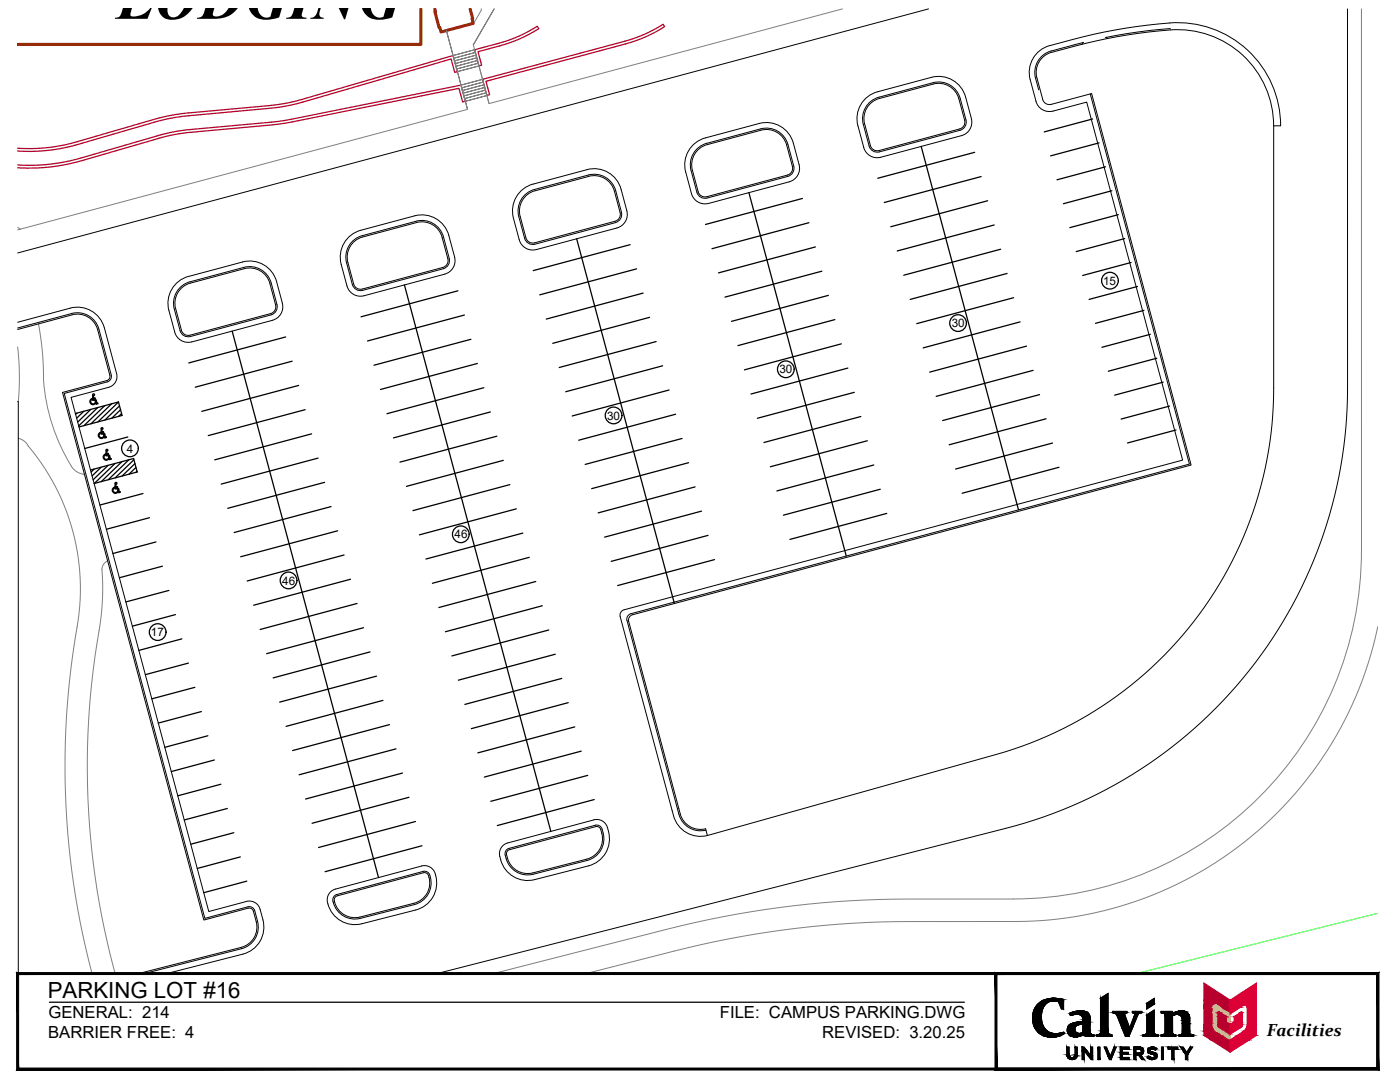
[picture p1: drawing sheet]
<svg xmlns="http://www.w3.org/2000/svg" width="279mm" height="216mm" viewBox="0 0 279 216" stroke-linecap="round" stroke-linejoin="round" font-family="sans-serif">
<defs><g id="words">
<text font-size="12.3" x="23.3" y="3.8">LODGING</text>
<text font-size="4.4" x="9.5" y="199.1">PARKING LOT #16</text>
<text font-size="3.5" x="252.8" y="206.8">Facilities</text>
<g font-size="3.3">
<text x="9.7" y="203.1">GENERAL: 214</text>
<text x="143.7" y="203.1">FILE: CAMPUS PARKING.DWG</text>
<text x="9.6" y="207.1">BARRIER FREE: 4</text>
<text x="164.1" y="207.1">REVISED: 3.20.25</text>
</g>
<g font-size="2.3">
<text x="220.1" y="56.8">15</text>
<text x="189.9" y="65.3">30</text>
<text x="155.5" y="74.5">30</text>
<text x="121.2" y="83.7">30</text>
<text x="25.3" y="90.3">4</text>
<text x="90.7" y="107.4">46</text>
<text x="56.3" y="116.6">46</text>
<text x="30.1" y="127">17</text>
</g>
</g></defs>
<!-- layer: CAMPUS MASTER PLAN - BASE|C-WALK -->
<g fill="none" stroke="#808080" stroke-width=".2">
<path d="M89.1 6.2l4.2 15.6-4.2-15.6M90.4 11.1l4.3-1.2-4.3 1.2M90.6 11.6l4.3-1.1-4.3 1.1M90.7 12.1l4.3-1.1-4.3 1.1M90.8 12.7l4.3-1.2-4.3 1.2M91 13.2l4.3-1.1-4.3 1.1M91.1 13.8l4.3-1.2-4.3 1.2M91.3 14.3l4.3-1.1-4.3 1.1M92 17l4.3-1.2-4.3 1.2M92.1 17.5l4.3-1.1-4.3 1.1M92.3 18.1l4.3-1.2-4.3 1.2M92.4 18.6l4.3-1.1-4.3 1.1"/>
<path d="M92.6 19.1l4.3-1.1-4.3 1.1M92.7 19.7l4.3-1.2-4.3 1.2M94.5 9l4.1-7.2-4.1 7.2 3.1 11.7M96 1.8l.1 .2-1.5 2.6M168.1 1.8l-70.5 18.9-2.9-10.8M271.7 1.8v108.1a69.5 69.5 0 0 1-69.5 69.5h-21a194.6 194.6 0 0 0-48.2 6l-34.5 8.9M92.9 20.2l4.3-1.1-4.3 1.1M93.3 21.8l-89.2 23.9M3.5 45.4l.6 .3M4.1 45.7l-.6 .2M3.5 69.2a53 53 0 0 1 .2 10.9M7.7 64.6l.7 4.8 .2 3.2a37.3 37.3 0 0 0 6 20.9 3.4 3.4 0 0 0 2.2 1.1"/>
<path d="M3.7 87.5l1 .4a44.5 44.5 0 0 1 10.3 39.7 161.2 161.2 0 0 0 3.4 66.7M21.5 111.9a2.36 2.36 0 0 0-1.1 3.1 53.5 53.5 0 0 1-1.1 13.4 156.6 156.6 0 0 0 3.7 65.9M275 125.1a73.9 73.9 0 0 1-72.4 58.8h-21.1a190.2 190.2 0 0 0-47 5.9l-17.5 4.5"/>
</g>
<!-- layer: CAMPUS MASTER PLAN - BASE|C-ROAD -->
<g fill="none" stroke="#000" stroke-width=".2">
<path d="M175.1 18.3a5.6 5.6 0 0 0-3.9 6.8M175.2 18.3l10.7-2.9a5.6 5.6 0 0 1 6.8 4M175.4 19.4a4.4 4.4 0 0 0-3.1 5.4l1.1 4.3a1.67 1.67 0 0 0 2.1 1.2M175.4 19.4l10.8-2.9a4.5 4.5 0 0 1 5.4 3.1l1.2 4.4a1.67 1.67 0 0 1-1.2 2l-16.1 4.3M185.3 1.8l-181.8 48.7M191.4 19.7a4.2 4.2 0 0 0-5.2-2.9l-10.7 2.9a4.2 4.2 0 0 0-2.9 5.1l1.1 4.3a1.38 1.38 0 0 0 1.7 .9l16.1-4.3a1.4 1.4 0 0 0 1-1.7M191.4 19.7l1.1 4.3M192.7 19.4l1.2 4.3M206.9 15.5l1.2 4.3a1.39 1.39 0 0 0 1.7 1l8.1-2.1 19.8 74.1-111.4 29.9M209.5 9.1a5.5 5.5 0 0 0-3.9 6.8l1.1 4.3a2.8 2.8 0 0 0 3.5 2l6.7-1.8 19.1 71.4-111.4 29.9a1.11 1.11 0 0 0-.8 1.3l10.3 38.7a5.7 5.7 0 0 0 7.1 5M209.5 9.1a110.9 110.9 0 0 1 25.3-4.6 20.6 20.6 0 0 1 20.8 20.6h-1.4v52.4a75.9 75.9 0 0 1-55.4 73l-57.6 16.2-.4-1.3M209.8 10.2a4.5 4.5 0 0 0-3.1 5.4l.6 2.3"/>
<path d="M216 8.5l.1 .3M216.3 8.5l-6.5 1.7M217.6 18.7l19.8 73.9-111.5 29.9a1.12 1.12 0 0 0-.8 1.3l10.1 37.6a4.6 4.6 0 0 0 5.7 4.2M220.9 7.4v.3M233.6 5.7l-6.6 .7-6.4 1.1M233.6 6a19.2 19.2 0 0 1 20.6 19.1M233.6 6a110.3 110.3 0 0 0-24.4 4.7 4.2 4.2 0 0 0-2.3 4.8M268.9 1.8v75.7a90.6 90.6 0 0 1-68.2 87.8l-113.5 29M117.1 33.8a5.6 5.6 0 0 1 6.9 4l1.1 4.3a2.79 2.79 0 0 1-2 3.4M117.1 33.9l-10.7 2.8a5.6 5.6 0 0 0-3.9 6.8l1.1 4.3a2.78 2.78 0 0 0 3.4 2l16.1-4.3M117.5 35.2a4.2 4.2 0 0 1 5.1 2.9l1.2 4.3M117.5 35.2l-10.7 2.9a4.2 4.2 0 0 0-3 5.1l1.2 4.3"/>
<path d="M139.2 30l1.2-.9 .7-.2 10.8-2.9a4.2 4.2 0 0 1 5.1 2.9l1.1 4.3a1.4 1.4 0 0 1-.9 1.7l-16.2 4.3a1.39 1.39 0 0 1-1.7-.9l-1.1-4.3a4.2 4.2 0 0 1 1-4zM140.8 27.5a5.5 5.5 0 0 0-3.9 6.8l1.1 4.3a2.78 2.78 0 0 0 3.4 2M140.8 27.5l10.7-2.9a5.6 5.6 0 0 1 6.8 4M157.2 35.2l-16.1 4.3a1.67 1.67 0 0 1-2-1.2M157.2 35.2a1.67 1.67 0 0 0 1.2-2l-1.1-4.3a4.5 4.5 0 0 0-5.5-3.2l-10.7 2.9a4.4 4.4 0 0 0-3.2 5.4l1.2 4.3M158.3 28.6l1.2 4.3a2.78 2.78 0 0 1-2 3.4l-16.1 4.3M193.9 23.7a2.78 2.78 0 0 1-2 3.4l-16.1 4.3a2.78 2.78 0 0 1-3.4-2l-1.2-4.3M35.9 57.4l1.3-.9 .7-.3 10.8-2.9a4.5 4.5 0 0 1 5.4 3.2l1.2 4.3a1.67 1.67 0 0 1-1.2 2l-16.1 4.3a1.66 1.66 0 0 1-2.1-1.1l-1.1-4.3a4.4 4.4 0 0 1 1.1-4.3zM37.6 55.1a5.5 5.5 0 0 0-3.9 6.9l1.2 4.3a2.78 2.78 0 0 0 3.4 1.9M37.6 55.2l10.8-2.9a5.6 5.6 0 0 1 6.8 3.9M48.8 53.6a4.2 4.2 0 0 1 5.1 3M48.8 53.6l-10.8 2.9a4.2 4.2 0 0 0-3 5.1"/>
<path d="M53.9 56.6l1.1 4.3a1.39 1.39 0 0 1-1 1.7l-16.1 4.3a1.4 1.4 0 0 1-1.7-1l-1.1-4.3M55.2 56.2l1.2 4.3M69.2 52.5l1.1 4.3a1.67 1.67 0 0 0 2.1 1.1l16.1-4.3a1.69 1.69 0 0 0 1.2-2l-1.2-4.3a4.5 4.5 0 0 0-5.4-3.2l-10.8 2.9a4.4 4.4 0 0 0-3.1 5.5M88.2 47.4l1.2 4.3M88.2 47.4a4.2 4.2 0 0 0-5.1-3l-10.7 2.9a4.2 4.2 0 0 0-3 5.1l1.2 4.3a1.38 1.38 0 0 0 1.7 1l16.1-4.3M89.4 51.7a1.39 1.39 0 0 1-1 1.7M90.7 51.3a2.78 2.78 0 0 1-1.9 3.4l-16.1 4.3a2.78 2.78 0 0 1-3.5-2M90.7 51.3l-1.1-4.3a5.6 5.6 0 0 0-6.8-3.9l-10.8 2.8a5.6 5.6 0 0 0-3.9 6.9l1.1 4.3M104.7 47.5a1.69 1.69 0 0 0 2 1.2l16.1-4.3a1.69 1.69 0 0 0 1.2-2l-1.1-4.3a4.5 4.5 0 0 0-5.5-3.2l-10.7 2.9a4.4 4.4 0 0 0-3.2 5.4l1.2 4.4M123.8 42.4a1.39 1.39 0 0 1-1 1.7l-16.1 4.4a1.4 1.4 0 0 1-1.7-1M3.5 64.3l10.5-2.8a5.6 5.6 0 0 1 6.8 3.9l2.5 9.1a2.23 2.23 0 0 1-1.6 2.8l-7.5 2 27.5 102.6 7.5-2a2.23 2.23 0 0 1 2.7 1.5 7.6 7.6 0 0 1 .5 5.2 5.6 5.6 0 0 1-3.9 3.8l-15.2 3.9M3.5 65.4l10.8-2.8a4.4 4.4 0 0 1 5.4 3.1l2.5 9.1a1.12 1.12 0 0 1-.8 1.4l-8.6 2.3 28.1 104.8 8.6-2.4"/>
<path d="M3.5 65.7l10.9-2.9a4.2 4.2 0 0 1 5.1 3M19.5 65.8l2.4 9.1M21.9 74.9a.84 .84 0 0 1-.6 1l-8.8 2.4 28.2 105.3 8.8-2.4a.83 .83 0 0 1 1.1 .6M56.3 60.5a2.78 2.78 0 0 1-1.9 3.4l-16.1 4.3M3.5 80.1h.2v114h-.2M126.3 122.7a1.1 1.1 0 0 0-.8 1.3l10.3 38.4a4.2 4.2 0 0 0 5 3M67 178.9l17.5-4.8a.93 .93 0 0 1 1.1 1 4.2 4.2 0 0 1-3 5.1l-10.7 2.8a4.1 4.1 0 0 1-5.2-3.6zM84.1 172.8l-17.1 4.6a2.23 2.23 0 0 0-1.6 2.7M84.1 172.8a2.27 2.27 0 0 1 2.9 2M85.8 174.7a4.5 4.5 0 0 1-3.1 5.8M85.8 174.7a1.12 1.12 0 0 0-1.4-.8l-17.2 4.6a1.13 1.13 0 0 0-.7 1.6 4.4 4.4 0 0 0 5.4 3.1M87 174.7a5.6 5.6 0 0 1-4 6.9l-10.8 2.7"/>
<path d="M101 169.6l.6-.3 17.2-4.6a1.12 1.12 0 0 1 1.4 .8 4.6 4.6 0 0 1-3 6.2l-10.8 2.7a4.4 4.4 0 0 1-5.5-4.5zM101.4 169.7l17.5-4.8a.84 .84 0 0 1 1 .6 4.3 4.3 0 0 1-2.8 5.9l-10.8 2.8a4.1 4.1 0 0 1-5.1-4.3zM118.5 163.6a2.38 2.38 0 0 1 2.9 2.3 5.6 5.6 0 0 1-4 6.9l-10.7 2.7a5.6 5.6 0 0 1-6.9-5.7 2.23 2.23 0 0 1 1.5-1.6l17.2-4.6M49.5 180.9a1.12 1.12 0 0 1 1.3 .8 7.2 7.2 0 0 1 .6 4.5 4.5 4.5 0 0 1-3.2 3.1l-19.4 5M50.6 181.8a7.7 7.7 0 0 1 .6 3.7 4.2 4.2 0 0 1-3.1 3.5l-20.4 5.3M65.4 180.1a5.6 5.6 0 0 0 6.8 4.2M82.7 180.5l-10.8 2.8"/>
</g>
<!-- layer: CAMPUS MASTER PLAN - BASE|C-BLDG -->
<path d="M84 1.8v7.1h-80.5M86.8 1.8l.1 .5h-.1l.8 3.2h.2l.2 .9 6.5-1.7-.7-2.9" fill="none" stroke="#952500" stroke-width=".6"/>
<!-- layer: CAMPUS MASTER PLAN - BASE|C-ATHLETIC -->
<path d="M275 182.3l-48.2 12" fill="none" stroke="#0f0" stroke-width=".2"/>
<!-- layer: CAMPUS MASTER PLAN - BASE|C-RETWALL -->
<path d="M94.7 9.9a55.1 55.1 0 0 0 7.8-2.3l2-.8 2.7-1.6 .3 .5a27.5 27.5 0 0 1-7.8 3.5l-4.3 1.1 .7 2.7-.5 .2zM96.3 15.8l28.4-7.6a27.4 27.4 0 0 0 7.6-3.4l.3 .5a27.9 27.9 0 0 1-7.8 3.5l-27.8 7.4 .7 2.7-.5 .2zM3.5 29.6a33.8 33.8 0 0 0 11.8-1.3l15.3-4.5 3.9-.9 2.3-.3 17.1-1.5 5.1-.9 31.4-9.1 .9 3.2-.6 .1-.7-2.6-32.2 9.2-3.8 .6-16.3 1.5a36 36 0 0 0-6.9 1.3l-15.4 4.5a34.4 34.4 0 0 1-11.9 1.2M3.5 32.9a36.7 36.7 0 0 0 12.7-1.4l15.4-4.4a33.1 33.1 0 0 1 6.3-1.2l18.9-1.9 35.2-7 .9 3.2-.6 .2-.7-2.8-34.7 7-18.9 1.8a32.2 32.2 0 0 0-6.3 1.2l-15.3 4.4a37.2 37.2 0 0 1-12.9 1.5" fill="none" stroke="#b8002e" stroke-width=".25"/>
<!-- layer: C-PARK -->
<g fill="none" stroke="#000" stroke-width=".25">
<path d="M149.5 38.4l19.4 72.5M160.1 39.6l-19.3 5.2M183.8 29.2l19.5 72.5M194.5 30.4l-19.3 5.2M195.8 35.2l-19.3 5.2M218.1 23.7l-9.7 2.6M219.3 28.5l-9.6 2.6M220.6 33.3l-9.7 2.6M221.9 38.1l-9.7 2.6M80.7 56.9l29.2 109M91.4 58l-19.3 5.2M115.1 47.6l19.5 72.8"/>
<path d="M125.8 48.8l-19.4 5.2M127.1 53.6l-19.4 5.2M128.4 58.5l-19.4 5.2M161.4 44.4l-19.3 5.2M162.7 49.3l-19.3 5.2M164 54.1l-19.3 5.2M165.3 58.9l-19.3 5.2M197.1 40.1l-19.3 5.1M198.4 44.9l-19.3 5.2M199.7 49.7l-19.3 5.2M201 54.6l-19.3 5.1M202.3 59.4l-19.3 5.2"/>
<path d="M223.2 42.8l-9.7 2.6M224.5 47.6l-9.7 2.6M225.7 52.4l-9.6 2.6M227 57.2l-9.7 2.5M18.4 79.7a.48 .48 0 0 0-.3 .5 .48 .48 0 0 0 .5 .4 .48 .48 0 0 0 .5-.5 .56 .56 0 0 1-.6 .7 .56 .56 0 0 1-.6-.7l.3-.5 .2-.1v.2M18.5 78.7h.3v.2l-.2 .1v.4h.4v.2l-.4-.1v.2l.6 .1 .1 .7 .2-.1v.2h-.3l-.1-.7h-.6zM46.3 66.1l29.2 109M57 67.2l-19.3 5.2M58.3 72.1l-19.3 5.2M59.6 76.9l-19.3 5.2M92.7 62.9l-19.4 5.1M94 67.7l-19.4 5.2"/>
<path d="M95.3 72.5l-19.4 5.2M96.6 77.4l-19.4 5.2M129.6 63.3l-19.3 5.2M130.9 68.2l-19.3 5.1M132.2 73l-19.3 5.2M133.5 77.8l-19.3 5.2M166.6 63.8l-19.3 5.2M167.9 68.6l-19.3 5.2M169.2 73.4l-19.3 5.2M170.5 78.3l-19.3 5.2M203.6 64.2l-19.4 5.2M204.9 69.1l-19.4 5.2"/>
<path d="M206.2 73.9l-19.4 5.2M207.5 78.7l-19.4 5.2M228.3 61.9l-9.7 2.6M229.6 66.7l-9.7 2.6M230.9 71.5l-9.7 2.6M232.1 76.3l-9.6 2.5M15.4 82.4l-.3 .3M16.7 82.1l-1.4 1.3M18.1 93.8l8.6-2.3 .7 2.7-8.6 2.3M18.1 81.7l-2.6 2.5M18.8 93.6l-.6 .6M19.5 81.3l-3.8 3.7"/>
<path d="M19.8 86.4l.3-.1a.5 .5 0 0 0-.3 .6 .5 .5 0 0 0 .5 .4 .5 .5 0 0 0 .4-.5 .59 .59 0 0 1-.7 .7 .59 .59 0 0 1-.3-.9zM20.2 93.2l-1.8 1.8M20.3 85.7l.3-.2-.2-.2-.2 .2v1.1l.6 .1 .1 .7 .3-.1v-.1h-.2l-.1-.7h-.6v-.2h.4v-.1l-.4-.1v-.4M20.9 81l-4.1 3.9M21.2 89.7h.3l-.2 .8h.3l.1 .2-.4-.1v.2l.6 .1 .1 .6h.2v.1l-.3 .1-.1-.7-.6-.1zM21.6 92.9l-3 2.8M21.8 91.5l-.1-.3a.49 .49 0 0 1-.5 .5 .49 .49 0 0 1-.5-.5 .49 .49 0 0 1 .4-.5 .6 .6 0 0 0-.3 1 .6 .6 0 0 0 1-.2M22.3 80.6l-4.1 4M22.9 97.2a.6 .6 0 0 0-.4 1 .6 .6 0 0 0 1.1-.2l-.1-.2a.5 .5 0 0 1-.4 .5 .5 .5 0 0 1-.6-.4 .5 .5 0 0 1 .4-.6v-.1M23 92.5l-4.2 4M23 96.3h.3v.2l-.2 .1v.5h.3l.1 .2-.4-.1v.2l.6 .1 .1 .6h.2v.1l-.3 .1-.1-.7-.6-.1zM23.6 80.2l-4.1 4"/>
<path d="M23.6 80.2l.8 2.7-8.6 2.3M23.6 80.2l-8.6 2.3M23.8 81l-2.9 2.8M24.1 81.8l-1.8 1.6M24.3 82.5l-.6 .6M24.3 92.1l-4.1 4M25.5 87.2l-8.6 2.3M25.7 91.7l-4.1 4M26.7 91.7l-3.7 3.7M26.9 92.5l-2.5 2.5M27.1 93.3l-1.4 1.3M27.3 94l-.2 .2"/>
<path d="M28.5 98.5l-8.6 2.3M60.9 81.7l-19.3 5.2M62.2 86.6l-19.3 5.2M63.5 91.4l-19.4 5.2M64.8 96.2l-19.4 5.2M97.9 82.2l-19.4 5.2M99.2 87l-19.4 5.2M100.4 91.9l-19.3 5.1M101.7 96.7l-19.3 5.2M134.8 82.7l-19.3 5.1M136.1 87.5l-19.3 5.2M137.4 92.3l-19.3 5.2"/>
<path d="M138.7 97.2l-19.3 5.1M171.8 83.1l-19.3 5.2M173.1 87.9l-19.3 5.2M174.4 92.8l-19.4 5.2M175.7 97.6l-19.4 5.2M208.8 83.6l-19.4 5.2M210.1 88.4l-19.4 5.2M211.3 93.2l-19.3 5.2M233.4 81l-9.7 2.6M234.7 85.8l-9.7 2.6M29.8 103.3l-8.6 2.3M31.1 108.1l-8.6 2.3"/>
<path d="M32.4 113l-8.6 2.3M33.7 117.8l-8.6 2.3M66.1 101.1l-19.4 5.2M67.4 105.9l-19.4 5.2M68.7 110.7l-19.4 5.2M70 115.6l-19.4 5.2M103 101.5l-19.3 5.2M104.3 106.4l-19.3 5.1M105.6 111.2l-19.3 5.2M106.9 116l-19.3 5.2M140 102l-19.3 5.2M141.3 106.8l-19.3 5.2"/>
<path d="M142.6 111.7l-19.3 5.1M177 102.4l-19.4 5.2M35 122.6l-8.6 2.3M36.3 127.5l-8.6 2.3M37.6 132.3l-8.6 2.3M38.9 137.1l-8.6 2.3M71.3 120.4l-19.4 5.2M72.5 125.3l-19.3 5.1M73.9 130.1l-19.4 5.2M75.1 134.9l-19.3 5.2M76.4 139.8l-19.3 5.1M108.2 120.9l-19.3 5.2"/>
<path d="M109.5 125.7l-19.3 5.2M110.8 130.5l-19.3 5.2M112.1 135.4l-19.3 5.2M40.2 142l-8.6 2.3M41.5 146.8l-8.6 2.3M42.8 151.6l-8.6 2.4M44.1 156.5l-8.6 2.3M77.7 144.6l-19.3 5.2M79 149.4l-19.3 5.2M80.3 154.3l-19.3 5.1M81.6 159.1l-19.3 5.2M113.4 140.2l-19.3 5.2"/>
<path d="M114.7 145l-19.3 5.2M116 149.9l-19.3 5.2M117.3 154.7l-19.4 5.2M118.6 159.5l-19.3 5.2M45.4 161.3l-8.6 2.3M46.7 166.2l-8.6 2.3M48 171l-8.6 2.3M49.3 175.8l-8.6 2.3M82.9 163.9l-19.3 5.2M84.2 168.8l-19.3 5.1"/>
</g>
<!-- layer: C-PARK-TEXT -->
<g fill="none" stroke="#000" stroke-width=".25">
<circle cx="221.5" cy="56" r="1.67"/>
<circle cx="156.8" cy="73.7" r="1.67"/>
<circle cx="191.2" cy="64.5" r="1.67"/>
<circle cx="25.9" cy="89.5" r="1.67"/>
<circle cx="122.5" cy="82.9" r="1.67"/>
<circle cx="57.6" cy="115.8" r="1.67"/>
<circle cx="92" cy="106.6" r="1.67"/>
<circle cx="31.5" cy="126.1" r="1.67"/>
</g>
<!-- layer: A-TITL -->
<g fill="#000" stroke="#000" stroke-width=".2">
<path d="M210 199.2h.4zM219.6 199.2l1.5-1v1zM228.9 200.2l1.5-1v1zM209.5 207h.8zM212 206h.3zM213.6 204.4h4zM213.6 202.6h.3zM213.7 211.4h.5zM214.5 206.9h.4zM215.5 201.7h.4zM216.3 206.5h2zM219.6 206.3h1.6z"/>
<path d="M219.6 206.2h1.5zM228.7 206.3h1.8zM228.8 206.3h1.7zM228.9 200.2h1.5v.2zM229.8 208.9h.4zM230.4 210.5h.5zM228.9 202.5l1.5-1v1zM234 202.3h3.2zM235.7 201.7h.3z"/>
<path d="M207.7 199.9h1.6zM207.5 200h1.6z"/>
<path d="M207.8 199.8l1.5 .1 .3-.1zM207.7 199.9l.1-.1 1.5 .1z"/>
<path d="M207.9 199.8h1.8zM207.8 199.8h1.8z"/>
<path d="M207.9 199.8h1.9zM207.9 199.8h1.8z"/>
<path d="M208 199.7h2.1zM207.9 199.8h1.9z"/>
<path d="M208 199.7h2.3zM208 199.7h2.3z"/>
<path d="M208 199.7h2.3zM208 199.7h2.1z"/>
<path d="M210.3 199.7h2zM210.3 199.7h2z"/>
<path d="M210 199.2h.8zM209.8 199.2h1z"/>
<path d="M209.8 199.2h1.1zM209.7 199.2h1.2z"/>
<path d="M209.7 199.2l1.6 .1zM209.5 199.3h1.8z"/>
<path d="M209.5 199.3h1.9zM209.4 199.3h2z"/>
<path d="M209.4 199.3h2.4zM209.2 199.3h2.6z"/>
<path d="M209.2 199.3h2.7zM209 199.3h2.9z"/>
<path d="M209 199.3l3.2 .1zM208.8 199.4h3.4z"/>
<path d="M208.8 199.4l3.5 .1zM208.6 199.5h3.7z"/>
<path d="M208.6 199.5h3.7zM208.6 199.5h3.7z"/>
<path d="M208.6 199.5l3.7 .1zM208.3 199.6h4z"/>
<path d="M208.3 199.6l4 .1v-.1zM208.1 199.7l.2-.1 4 .1z"/>
<path d="M208.1 199.7h4.2zM208 199.7h4.3z"/>
<path d="M210.3 199.7h2zM210.3 199.7h2z"/>
<path d="M210.6 199.7l1.7 .1zM210.6 199.7l1.7 .1z"/>
<path d="M210.9 199.8l1.4 .1zM210.9 199.8l1.4 .1z"/>
<path d="M211.2 199.9l1.1 1.4v-1.4zM211.2 199.9l1.1 1.4h-.5z"/>
<path d="M219.6 199.2l1.5 6.3v-6.3zM219.6 199.2l1.5 6.3h-1.5z"/>
<path d="M3.7 213.1l-.4 .4 271.5-.4zM3.3 213.5l271.5-.4 .4 .4zM274.8 194.5v18.6l.4 .4zM274.8 194.5l.4-.4v19.4zM3.7 194.5h271.1l.4-.4zM3.3 194.1h271.9l-271.5 .4zM3.3 194.1l.4 19v-18.6zM3.3 194.1l.4 19-.4 .4z"/>
<path d="M199 213.1l-.4 .4 76.2-.4zM198.6 213.5l76.2-.4 .4 .4zM274.8 194.5v18.6l.4 .4zM274.8 194.5l.4-.4v19.4zM199 194.5h75.8l.4-.4zM198.6 194.1h76.6l-76.2 .4zM198.6 194.1l.4 19v-18.6zM198.6 194.1l.4 19-.4 .4z"/>
<path d="M206.1 202.5l1.7 .2v-.2zM206.1 202.5l1.7 .2h-1.7z"/>
<path d="M206.1 202.7l1.7 .2v-.2zM206.1 202.7l1.7 .2h-1.7z"/>
<path d="M206.1 202.9l1.7 .1v-.1zM206.1 202.9l1.7 .1h-1.7z"/>
<path d="M206.1 203l1.7 .2v-.2zM206.1 203l1.7 .2h-1.7z"/>
<path d="M206.1 203.2l1.8 .2-.1-.2zM206.1 203.2l1.8 .2h-1.8z"/>
<path d="M206.1 203.4l1.8 .2v-.2zM206.1 203.4l1.8 .2h-1.8z"/>
<path d="M206.1 202.3l1.7 .2 .1-.2zM206.1 202.3l1.7 .2h-1.7z"/>
<path d="M206.1 203.6l1.8 .2v-.2zM206.1 203.6l1.8 .2h-1.8z"/>
<path d="M206.2 202.1l1.7 .2v-.2zM206.2 202.1l1.7 .2h-1.8z"/>
<path d="M206.2 202h1.7zM206.2 202l1.7 .1z"/>
<path d="M206.1 203.8l1.9 .2-.1-.2zM206.1 203.8l1.9 .2h-1.9z"/>
<path d="M206.1 204l1.9 .2v-.2zM206.1 204l1.9 .2h-1.8z"/>
<path d="M206.3 201.8l1.6 .2 .1-.2zM206.3 201.8l1.6 .2h-1.7z"/>
<path d="M206.3 201.7h1.7zM206.3 201.7l1.7 .1z"/>
<path d="M206.2 204.2l1.9 .1-.1-.1zM206.2 204.2l1.9 .1h-1.9z"/>
<path d="M206.4 201.5l1.6 .2v-.2zM206.4 201.5l1.6 .2h-1.7z"/>
<path d="M206.2 204.3l1.9 .2v-.2zM206.2 204.3l1.9 .2h-1.8z"/>
<path d="M206.4 201.4l1.6 .1 .1-.1zM206.4 201.4l1.6 .1h-1.6z"/>
<path d="M206.3 204.5l1.9 .2-.1-.2zM206.3 204.5l1.9 .2h-1.9z"/>
<path d="M206.5 201.2l1.6 .2 .1-.2zM206.5 201.2l1.6 .2h-1.7z"/>
<path d="M206.6 201.1h1.6zM206.6 201.1l1.6 .1z"/>
<path d="M206.3 204.7l1.9 .1zM206.3 204.7l1.9 .1z"/>
<path d="M206.4 204.8l1.9 .1-.1-.1zM206.4 204.8l1.9 .1h-1.9z"/>
<path d="M206.7 200.9l1.5 .2 .1-.2zM206.7 200.9l1.5 .2h-1.6z"/>
<path d="M206.4 204.9l2 .2-.1-.2zM206.4 204.9l2 .2h-1.9z"/>
<path d="M206.7 200.8h1.6zM206.7 200.8l1.6 .1z"/>
<path d="M206.5 205.1h2zM206.5 205.1h2z"/>
<path d="M206.5 205.1l2.1 .2-.1-.2zM206.5 205.1l2.1 .2h-1.9z"/>
<path d="M206.9 200.6l1.4 .2 .2-.2zM206.9 200.6l1.4 .2h-1.6z"/>
<path d="M206.9 200.6h1.6zM206.9 200.6h1.6z"/>
<path d="M206.7 205.3l1.9 .1zM206.7 205.3l1.9 .1z"/>
<path d="M207.1 200.4l1.4 .2 .1-.2zM207.1 200.4l1.4 .2h-1.6z"/>
<path d="M206.7 205.4l2.1 .2-.2-.2zM206.7 205.4l2.1 .2h-2z"/>
<path d="M207.1 200.4h1.6zM207.1 200.4h1.5z"/>
<path d="M207.2 200.3l1.5 .1 .1-.1zM207.1 200.4l.1-.1 1.5 .1z"/>
<path d="M206.8 205.6h2.1zM206.8 205.6h2.1z"/>
<path d="M207.3 200.2h1.5zM207.2 200.3h1.6z"/>
<path d="M206.9 205.6l2.1 .1zM206.9 205.6l2.1 .1z"/>
<path d="M207 205.7l2.3 .2-.3-.2zM207 205.7l2.3 .2h-2.2z"/>
<path d="M207.5 200.1l1.3 .1 .3-.1zM207.3 200.2l.2-.1 1.3 .1z"/>
<path d="M207.5 200h1.6zM207.5 200.1h1.6z"/>
<path d="M207.1 205.9h2.2zM207.1 205.9h2.2z"/>
<path d="M207.1 205.9l2.5 .1-.3-.1zM207.1 205.9l2.5 .1h-2.3z"/>
<path d="M209.5 207h.8zM209.7 207h.6z"/>
<path d="M207.3 206l2.5 .1zM207.3 206l2.5 .1z"/>
<path d="M207.4 206.1l2.6 .1zM207.4 206.1l2.6 .1z"/>
<path d="M207.4 206.2h2.7zM207.4 206.2h2.7z"/>
<path d="M207.5 206.2h2.9zM207.5 206.2h2.9z"/>
<path d="M207.5 206.2h3.2zM207.5 206.2h3.2z"/>
<path d="M209.3 206.9h1.3zM209.3 206.9l1 .1z"/>
<path d="M209.1 206.9h1.6zM209.1 206.9h1.5z"/>
<path d="M209 206.9h1.9zM209 206.9h1.7z"/>
<path d="M208.7 206.8h2.4zM208.7 206.8l2.2 .1z"/>
<path d="M208.6 206.8h2.6zM208.6 206.8h2.5z"/>
<path d="M208.4 206.7h3.1zM208.4 206.7l2.8 .1z"/>
<path d="M208.3 206.7h3.2zM208.3 206.7h3.2z"/>
<path d="M208 206.6l3.5 .1 .3-.1zM208 206.6l3.5 .1h-3.2z"/>
<path d="M207.8 206.4l4 .2 .3-.2zM207.8 206.4l4 .2h-3.8zM208 206.6h3.8zM208 206.6h3.8z"/>
<path d="M207.7 206.4h4.4zM207.7 206.4h4.4z"/>
<path d="M212 206l.3 .1zM211.8 206.1h.5z"/>
<path d="M211.8 206.1l.5 .1zM211.5 206.2h.8z"/>
<path d="M211.5 206.2h.9zM211.1 206.2h1.3z"/>
<path d="M211.1 206.2h1.3zM210.8 206.2h1.6z"/>
<path d="M210.8 206.2h1.6zM210.7 206.2h1.7z"/>
<path d="M207.5 206.2l4.6 .2 .3-.2zM207.5 206.2l4.6 .2h-4.4z"/>
<path d="M212.9 208.9l.5 1.6v-1.6zM212.9 208.9l.5 1.6h-.5z"/>
<path d="M212.9 210.5h.5zM212.9 210.5h.5z"/>
<path d="M212.9 210.5l.5 .1zM212.9 210.5l.5 .1z"/>
<path d="M212.9 210.6l.5 .1zM212.9 210.6l.5 .1z"/>
<path d="M212.9 210.7h.5zM212.9 210.7h.5z"/>
<path d="M212.9 210.7l.6 .1zM212.9 210.7l.6 .1z"/>
<path d="M213 210.8l.5 .1zM213 210.8l.5 .1z"/>
<path d="M213 210.9h.6zM213 210.9h.6z"/>
<path d="M213 210.9l.6 .1zM213 210.9l.6 .1z"/>
<path d="M213.1 211h.7zM213.1 211h.7z"/>
<path d="M213.7 211.4h.4zM213.8 211.4h.3z"/>
<path d="M213.1 211h.8zM213.1 211h.8z"/>
<path d="M213.1 211h.8zM213.1 211h.8z"/>
<path d="M213.6 202.5h.4zM213.6 202.5l.3 .1z"/>
<path d="M213.1 211h.9zM213.1 211h.9z"/>
<path d="M213.6 202.5h.7zM213.6 202.5h.4z"/>
<path d="M213.6 211.4h.7zM213.6 211.4h.6z"/>
<path d="M213.5 211.3h.9zM213.5 211.3l.8 .1z"/>
<path d="M214.5 206.9h.3zM214.5 206.9h.3z"/>
<path d="M213.4 211.3h1.1zM213.4 211.3h1z"/>
<path d="M213 205.3h1.5zM213 205.3h1.5z"/>
<path d="M213 205.3l1.5 .2v-.2zM213 205.3l1.5 .2h-1.5zM213 205.5h1.5zM213 205.5h1.5z"/>
<path d="M213 205.5l1.6 .2-.1-.2zM213 205.5l1.6 .2h-1.6z"/>
<path d="M214.5 210.6h.5zM214.5 210.6h.5z"/>
<path d="M213 205.1l1.5 .2 .1-.2zM213 205.1l1.5 .2h-1.5z"/>
<path d="M213 205.1h1.6zM213 205.1h1.6z"/>
<path d="M213.3 211.2h1.3zM213.3 211.2l1.2 .1z"/>
<path d="M213 205.7h1.6zM213 205.7h1.6z"/>
<path d="M213 205.7l1.6 .1v-.1zM213 205.7l1.6 .1h-1.6z"/>
<path d="M213.6 202.4h1zM213.6 202.4l.7 .1z"/>
<path d="M213.1 204.9l1.5 .2v-.2zM213.1 204.9l1.5 .2h-1.6z"/>
<path d="M213.3 211.2h1.3zM213.3 211.2h1.3z"/>
<path d="M213 205.8h1.6zM213 205.8h1.6z"/>
<path d="M213 205.8l1.7 .1zM213 205.8l1.7 .1z"/>
<path d="M213.2 204.8h1.5zM213.2 204.8l1.4 .1h-1.5zM213.1 204.9h1.5zM213.1 204.9h1.5z"/>
<path d="M213.2 204.8h1.5zM213.2 204.8h1.5z"/>
<path d="M213 205.9l1.7 .1zM213 205.9l1.7 .1z"/>
<path d="M213.2 211.1h1.5zM213.2 211.1l1.4 .1z"/>
<path d="M213.2 204.8h1.5zM213.2 204.8h1.5z"/>
<path d="M213.1 206h1.7zM213.1 206h1.7z"/>
<path d="M213.1 211h1.7zM213.1 211l1.6 .1z"/>
<path d="M214.1 211h.7zM214 211h.8z"/>
<path d="M213.1 206l1.8 .1zM213.1 206l1.8 .1z"/>
<path d="M214.2 211h.6zM214.1 211h.7z"/>
<path d="M213.3 204.7h1.5zM213.3 204.7l1.4 .1z"/>
<path d="M214.3 210.9l.5 .1zM214.3 210.9l.5 .1z"/>
<path d="M214.3 211h.5zM214.2 211h.6z"/>
<path d="M213.3 204.6h1.6zM213.3 204.6l1.5 .1z"/>
<path d="M213.1 206.1h1.8zM213.1 206.1h1.8z"/>
<path d="M214.4 210.9h.5zM214.3 210.9h.5z"/>
<path d="M213.3 204.6h1.6zM213.3 204.6h1.6z"/>
<path d="M213.1 206.1h1.9zM213.1 206.1h1.9z"/>
<path d="M214.5 210.8h.4zM214.5 210.8l.4 .1h-.5z"/>
<path d="M214.5 210.8h.4zM214.5 210.8h.4z"/>
<path d="M213.6 202.4h1.3zM213.6 202.4h1z"/>
<path d="M214.5 210.7h.5zM214.5 210.7l.4 .1z"/>
<path d="M213.1 206.1l2 .1zM213.1 206.1l2 .1z"/>
<path d="M214.6 208.9l.4 1.6v-1.6zM214.6 208.9l.4 1.6h-.4z"/>
<path d="M214.6 210.5l.4 .1v-.1zM214.6 210.5l.4 .1h-.5z"/>
<path d="M214.5 210.6l.5 .1v-.1zM214.5 210.6l.5 .1h-.5z"/>
<path d="M214.3 206.9h.7zM214.3 206.9h.6z"/>
<path d="M214.3 206.9h.8zM214.3 206.9h.7z"/>
<path d="M213.1 206.2h2.1zM213.1 206.2h2.1z"/>
<path d="M213.4 204.5h1.7zM213.4 204.5l1.5 .1h-1.6z"/>
<path d="M213.4 204.5h1.7zM213.4 204.5h1.7z"/>
<path d="M213.2 206.2h2.1zM213.2 206.2h2.1z"/>
<path d="M214 206.8h1.3zM214 206.8l1.1 .1z"/>
<path d="M213.5 204.5h1.8zM213.4 204.5h1.7z"/>
<path d="M213.2 206.2h2.2zM213.2 206.2h2.2z"/>
<path d="M213.9 206.8h1.4zM213.9 206.8h1.4z"/>
<path d="M213.9 206.8h1.5zM213.9 206.8h1.4z"/>
<path d="M213.5 204.4h2zM213.5 204.5h1.8z"/>
<path d="M213.7 206.7h1.9zM213.7 206.7l1.7 .1z"/>
<path d="M213.7 206.7h1.9zM213.7 206.7h1.9z"/>
<path d="M213.6 206.6h2.1zM213.6 206.6l2 .1z"/>
<path d="M213.6 204.4h2.2zM213.5 204.4h2z"/>
<path d="M213.4 206.5h2.5zM213.4 206.5l2.3 .1z"/>
<path d="M215.5 201.7h.5zM215.3 201.7h.7z"/>
<path d="M215.3 201.7h.8zM215.2 201.7h.9z"/>
<path d="M213.3 206.4l2.6 .1 .1-.1zM213.3 206.4l2.6 .1h-2.5zM213.4 206.5h2.5zM213.4 206.5h2.5z"/>
<path d="M213.6 204.4h2.5zM213.6 204.4h2.2z"/>
<path d="M215.2 201.7l1.1 .1zM214.9 201.8h1.4zM214.9 201.8h1.4zM214.9 201.8h1.4z"/>
<path d="M213.3 206.4h2.8zM213.3 206.4h2.7z"/>
<path d="M214.9 201.8h1.6zM214.7 201.8h1.8z"/>
<path d="M216 208.9l.9 .8-.6-.8zM216 208.9l.9 .8h-.9z"/>
<path d="M216 209.7l.4 1.7v-1.7zM216 209.7l.4 1.7h-.4z"/>
<path d="M214.7 201.8h1.9zM214.6 201.8h2z"/>
<path d="M214.6 201.8l2.1 .1zM214.4 201.9h2.3z"/>
<path d="M214.4 201.9h2.4zM214.2 201.9h2.6z"/>
<path d="M214.2 201.9l2.7 .1zM214 202h2.9z"/>
<path d="M216.4 209.7l1.2 .9-.7-.9zM216.4 209.7l1.2 .9h-.5z"/>
<path d="M214 202l3 .1zM213.8 202.1h3.2z"/>
<path d="M213.8 202.1h3.3zM213.7 202.1h3.4z"/>
<path d="M213.7 202.1l3.5 .1zM213.5 202.2h3.7z"/>
<path d="M213.5 202.2h3.7zM213.5 202.2h3.7z"/>
<path d="M213.5 202.2l3.8 .2-.1-.2zM213.5 202.2l3.8 .2h-3.8z"/>
<path d="M213.5 202.4h3.8zM213.5 202.4h3.8z"/>
<path d="M214.9 202.4h2.4zM214.9 202.4h2.4z"/>
<path d="M215.2 202.4h2.2zM215.2 202.4h2.2z"/>
<path d="M215.4 202.4l2 .1zM215.4 202.4l2 .1z"/>
<path d="M215.6 202.5h1.8zM215.6 202.5h1.8z"/>
<path d="M215.6 202.5l1.8 .1zM215.6 202.5l1.8 .1z"/>
<path d="M215.7 202.6h1.8zM215.7 202.6h1.8z"/>
<path d="M215.8 202.6l1.7 .1zM215.8 202.6l1.7 .1z"/>
<path d="M215.8 202.7l1.7 .1v-.1zM215.8 202.7l1.7 .1h-1.6z"/>
<path d="M215.9 202.8h1.6zM215.9 202.8h1.6z"/>
<path d="M215.9 202.8l1.6 .1v-.1zM215.9 202.8l1.6 .1h-1.5z"/>
<path d="M216 202.9l1.6 .1zM216 202.9l1.6 .1z"/>
<path d="M216.1 205.8l1.5 .2-.1-.2zM216.1 205.8l1.5 .2h-1.5z"/>
<path d="M216 203l1.6 .1zM216 203l1.6 .1z"/>
<path d="M216 203.1l1.6 .2v-.2zM216 203.1l1.6 .2h-1.5z"/>
<path d="M216.1 205.6l1.4 .2 .1-.2zM216.1 205.6l1.4 .2h-1.4z"/>
<path d="M216.1 203.9h1.5zM215.7 203.9h1.9z"/>
<path d="M215.7 203.9h1.9zM215.4 203.9h2.2z"/>
<path d="M215.4 203.9l2.2 .1zM215 204h2.6z"/>
<path d="M215 204h2.6zM214.7 204h2.9z"/>
<path d="M214.7 204h2.9zM214.5 204h3.1z"/>
<path d="M214.5 204l3.1 .1zM214.2 204.1h3.4z"/>
<path d="M214.2 204.1l3.4 .1zM214 204.2h3.6z"/>
<path d="M214 204.2l3.6 .1v-.1zM213.7 204.3l.3-.1 3.6 .1z"/>
<path d="M213.7 204.3l3.9 .1zM213.6 204.4h4zM213.6 204.4h4z"/>
<path d="M216.1 204.4l1.5 1.2v-1.2zM216.1 204.4l1.5 1.2h-1.5z"/>
<path d="M216.1 206h1.5zM216.1 206h1.5z"/>
<path d="M216.1 203.3h1.5zM216.1 203.3h1.5z"/>
<path d="M216.1 203.3l1.5 .2v-.2zM216.1 203.3l1.5 .2h-1.5z"/>
<path d="M216.1 203.5l1.5 .4v-.4zM216.1 203.5l1.5 .4h-1.5z"/>
<path d="M216.1 206l1.5 .1zM216 206.1h1.6z"/>
<path d="M216 206.1h1.6zM215.9 206.1h1.7z"/>
<path d="M215.9 206.1l1.7 .1zM215.8 206.2h1.8z"/>
<path d="M215.8 206.2h1.8zM215.8 206.2h1.8z"/>
<path d="M215.8 206.2h1.8zM215.6 206.2h2z"/>
<path d="M215.6 206.2h2zM215.5 206.2h2.1z"/>
<path d="M215.5 206.2h2.1zM215.4 206.2h2.2z"/>
<path d="M213.2 206.2h4.5zM213.2 206.2h4.5z"/>
<path d="M213.2 206.2l4.5 .1zM213.2 206.2l4.5 .1z"/>
<path d="M213.2 206.3h4.5zM213.2 206.3h4.5z"/>
<path d="M213.2 206.3h4.6zM213.2 206.3h4.6z"/>
<path d="M213.2 206.3l4.6 .1zM213.2 206.3l4.6 .1z"/>
<path d="M216.1 206.4h1.7zM216.1 206.4h1.7z"/>
<path d="M216.1 206.4h1.8zM216.1 206.4h1.8z"/>
<path d="M216.2 206.4h1.8zM216.2 206.4h1.8z"/>
<path d="M216.2 206.4l1.8 .1zM216.2 206.4l1.8 .1z"/>
<path d="M216.2 206.5h2zM216.2 206.5h2z"/>
<path d="M217.6 208.9l.5 1.7v-1.7zM217.6 208.9l.5 1.7h-.5z"/>
<path d="M217.1 210.6l1 .8v-.8zM217.1 210.6l1 .8h-.3z"/>
<path d="M216.2 206.5h2.1zM216.2 206.5h2.1zM216.3 206.5h2z"/>
<path d="M216.3 206.5l2 .1zM216.3 206.5l2 .1z"/>
<path d="M216.4 206.6l1.9 .1zM216.4 206.6l1.9 .1z"/>
<path d="M216.5 206.7h1.8zM216.5 206.7h1.8z"/>
<path d="M216.7 206.7l1.6 .1zM216.7 206.7l1.6 .1z"/>
<path d="M216.8 206.8h1.5zM216.8 206.8h1.5z"/>
<path d="M219.1 208.9l.4 2.5v-2.5zM219.1 208.9l.4 2.5h-.4z"/>
<path d="M220.4 208.9l1.2 1.9-.8-1.9zM220.4 208.9l1.2 1.9h-.5z"/>
<path d="M219.6 205.5l1.5 .2v-.2zM219.6 205.5l1.5 .2h-1.5z"/>
<path d="M219.6 205.7l1.5 .5v-.5zM219.6 205.7l1.5 .5h-1.5zM219.6 206.2h1.5zM219.6 206.2h1.5z"/>
<path d="M219.6 206.2h1.5zM219.6 206.2h1.5zM219.6 206.2h1.5z"/>
<path d="M219.6 206.2h1.6zM219.6 206.2h1.6z"/>
<path d="M219.6 206.2h1.6zM219.6 206.2h1.6z"/>
<path d="M219.6 206.2l1.6 .1zM219.6 206.2l1.6 .1zM219.6 206.3h1.6zM219.6 206.3h1.6z"/>
<path d="M219.6 206.3h1.6zM219.6 206.3h1.6z"/>
<path d="M219.6 206.3h1.6zM219.6 206.3h1.6z"/>
<path d="M219.6 206.3h1.6zM219.6 206.3h1.6zM219.6 206.3h1.6z"/>
<path d="M219.6 206.3h1.6zM219.6 206.3h1.6zM219.5 206.3h1.7zM219.5 206.3h1.7z"/>
<path d="M219.5 206.3h1.7zM219.5 206.3h1.7z"/>
<path d="M219.5 206.3h1.8zM219.5 206.3h1.8z"/>
<path d="M219.5 206.3h1.8zM219.5 206.3h1.8z"/>
<path d="M219.5 206.3l1.8 .1zM219.5 206.4h1.8z"/>
<path d="M219.5 206.4l2.5 .1-.7-.1zM218.8 206.5l.7-.1 2.5 .1z"/>
<path d="M218.8 206.5l3.2 .3v-.3zM218.8 206.5l3.2 .3h-3.2z"/>
<path d="M221.1 210.8l.6 .6 .3-.6zM221.1 210.8l.6 .6h-.3z"/>
<path d="M222.3 208.9l-.3 1.9 .8-1.9zM222.3 208.9l-.3 1.9h-.4z"/>
<path d="M223.6 209.4l.4 .6v-.6zM223.6 209.4l.4 .6h-.4z"/>
<path d="M223.6 210.4l.4 .6v-.6zM223.6 210.4l.4 .6h-.4z"/>
<path d="M222.6 202.2h1.8zM222.6 202.2h1.8z"/>
<path d="M222.6 202.2h1.8zM222.6 202.2h1.8z"/>
<path d="M222.7 202.2l1.7 .1zM222.7 202.2l1.7 .1z"/>
<path d="M222.7 202.3h1.7zM222.7 202.3h1.7z"/>
<path d="M222.7 202.3l1.7 .1zM222.7 202.3l1.7 .1z"/>
<path d="M222.6 202.2h1.8zM222.6 202.2h1.8z"/>
<path d="M222.8 202.4h1.7zM222.8 202.4h1.7z"/>
<path d="M222.8 202.4l1.7 .1zM222.8 202.4l1.7 .1z"/>
<path d="M222.8 202.5l2.6 2.6-.9-2.6zM222.8 202.5l2.6 2.6h-1.5z"/>
<path d="M222.1 201.8l2.8 .3v-.3zM222.1 201.8l2.8 .3h-2.8z"/>
<path d="M222.1 202.1l2.3 .1 .5-.1zM222.1 202.1l2.3 .1h-1.8z"/>
<path d="M223.6 210l1.6 .4v-.4zM223.6 210l1.6 .4h-1.6z"/>
<path d="M223.6 208.9l1.8 .5v-.5zM223.6 208.9l1.8 .5h-1.8z"/>
<path d="M223.6 211l1.8 .4v-.4zM223.6 211l1.8 .4h-1.8z"/>
<path d="M223.9 205.1l1.4 1.7 .7-1.7zM223.9 205.1l1.4 1.7h-.7z"/>
<path d="M226.3 209.4l.4 .8v-.8zM226.3 209.4l.4 .8h-.4z"/>
<path d="M226.3 210.5l.4 .9v-.9zM226.3 210.5l.4 .9h-.4z"/>
<path d="M226.5 202.5l-.5 2.6 1.1-2.6zM226.5 202.5l-.5 2.6h-.6z"/>
<path d="M226.5 202.4h.6zM226.5 202.4l.6 .1z"/>
<path d="M226.5 202.4h.7zM226.5 202.4h.6z"/>
<path d="M226.5 202.3h.7zM226.5 202.3l.7 .1z"/>
<path d="M226.5 202.3h.8zM226.5 202.3h.7z"/>
<path d="M226.5 202.2h.8zM226.5 202.2l.8 .1z"/>
<path d="M226.5 202.2h.8zM226.5 202.2h.8z"/>
<path d="M226.5 202.2h.8zM226.5 202.2h.8z"/>
<path d="M226.3 208.9h1.3zM226.3 208.9h1.3z"/>
<path d="M226.3 208.9l1.4 .1zM226.3 208.9l1.4 .1z"/>
<path d="M226.3 210.5h1.4zM226.3 210.5h1.4z"/>
<path d="M226.3 209h1.6zM226.3 209h1.6z"/>
<path d="M227.2 210.5l1.2 .9-.7-.9zM227.2 210.5l1.2 .9h-.5z"/>
<path d="M226.3 210.4h1.5zM226.3 210.4l1.4 .1z"/>
<path d="M226.3 209l1.7 .1zM226.3 209l1.7 .1z"/>
<path d="M226 201.8l1.9 .3v-.3zM226 201.8l1.9 .3h-1.9z"/>
<path d="M226 202.1l1.3 .1 .6-.1zM226 202.1l1.3 .1z"/>
<path d="M226.3 210.3h1.7zM226.3 210.3l1.5 .1z"/>
<path d="M226.3 209.1l1.8 .1zM226.3 209.1l1.8 .1h-1.8z"/>
<path d="M226.3 210.2l1.7 .1 .1-.1zM226.3 210.2l1.7 .1h-1.7z"/>
<path d="M226.3 209.2l1.8 .2v-.2zM226.3 209.2l1.8 .2h-1.8z"/>
<path d="M227.4 210.1l.7 .1zM226.7 210.2h1.4z"/>
<path d="M226.3 210.2h1.8zM226.3 210.2h1.8z"/>
<path d="M227.5 210.1h.6zM227.4 210.1h.7z"/>
<path d="M227.6 210.1h.5zM227.5 210.1h.6z"/>
<path d="M227.4 209.4h.8zM227.4 209.4h.8z"/>
<path d="M227.6 210.1h.5zM227.6 210.1h.5z"/>
<path d="M227.5 209.4h.7zM227.5 209.4h.7z"/>
<path d="M227.5 209.4h.7zM227.5 209.4h.7z"/>
<path d="M227.6 210.1h.6zM227.6 210.1h.5z"/>
<path d="M227.6 209.4l.6 .1zM227.6 209.4l.6 .1z"/>
<path d="M227.7 210h.5zM227.7 210l.5 .1z"/>
<path d="M227.7 209.5h.5zM227.7 209.5h.5z"/>
<path d="M227.7 209.9l.5 .1zM227.7 209.9l.5 .1z"/>
<path d="M227.7 210h.5zM227.7 210h.5z"/>
<path d="M227.7 209.5h.5zM227.7 209.5h.5z"/>
<path d="M227.7 209.5l.5 .1zM227.7 209.5l.5 .1z"/>
<path d="M227.8 209.6h.4zM227.8 209.6h.4z"/>
<path d="M227.8 209.9h.4zM227.8 209.9h.4z"/>
<path d="M227.8 209.6l.4 .1zM227.8 209.6l.4 .1z"/>
<path d="M227.8 209.7h.4zM227.8 209.7h.4z"/>
<path d="M227.8 209.7l.4 .1zM227.8 209.7l.4 .1z"/>
<path d="M227.8 209.8h.4zM227.8 209.8h.4z"/>
<path d="M227.8 209.8h.4zM227.8 209.8l.4 .1z"/>
<path d="M228.9 200.2v.2h1.5zM228.9 200.4h1.5l-1.5 .9z"/>
<path d="M229.2 210.8l.2 .1zM229.2 210.8l.2 .1h-.2z"/>
<path d="M229.2 210.9h.4zM229.2 210.9h.4h-.5z"/>
<path d="M229.1 209.5l.4 .1zM229.1 209.5l.4 .1z"/>
<path d="M229.1 209.6h.4zM229.1 209.6h.4z"/>
<path d="M229.1 209.6h.4zM229.1 209.6h.4z"/>
<path d="M229.1 209.6l.4 .1zM229.1 209.6l.4 .1z"/>
<path d="M229.1 209.7h.4zM229.1 209.7h.4z"/>
<path d="M229.1 209.7h.5zM229.1 209.7h.5z"/>
<path d="M229.1 209.5h.5zM229.1 209.5h.4z"/>
<path d="M229.1 209.7l.5 .1zM229.1 209.7l.5 .1z"/>
<path d="M229.1 209.4h.5zM229.1 209.4h.5z"/>
<path d="M229.1 209.4h.5zM229.1 209.4l.5 .1z"/>
<path d="M229.1 209.8h.5zM229.1 209.8h.5z"/>
<path d="M229.1 209.8h.5zM229.1 209.8h.5z"/>
<path d="M229.1 210.9l.7 .1zM229.1 210.9l.7 .1zM229 211h.8zM229 211h.8z"/>
<path d="M229.1 209.4h.5zM229.1 209.4h.5z"/>
<path d="M229.1 209.8h.6zM229.1 209.8h.6z"/>
<path d="M229.1 209.4h.6zM229.1 209.4h.5z"/>
<path d="M229.1 209.8l.6 .1zM229.1 209.8l.6 .1z"/>
<path d="M229.1 209.3h.6zM229.1 209.3l.6 .1z"/>
<path d="M229.1 209.9h.7zM229.1 209.9h.7z"/>
<path d="M229.1 209.3h.7zM229.1 209.3h.6z"/>
<path d="M229.1 209.3h.7zM229.1 209.3h.7z"/>
<path d="M229.1 209.9h.7zM229.1 209.9h.7z"/>
<path d="M229 211l.9 .1zM229 211l.9 .1z"/>
<path d="M229.1 209.9h.9zM229.1 209.9h.9z"/>
<path d="M229.1 209.3h.8zM229.1 209.3h.7z"/>
<path d="M229 211.1h1zM229 211.1h1z"/>
<path d="M230 208.9h.2zM229.8 208.9h.4zM229.8 208.9h.4z"/>
<path d="M229.1 209.9l1.2 .1zM229.1 209.9l1.2 .1z"/>
<path d="M229.7 211.4h.4zM229.7 211.4h.2z"/>
<path d="M229.7 211.4h.4zM229.7 211.4h.4z"/>
<path d="M229.8 208.9l.6 .1zM229.6 209h.8z"/>
<path d="M229.2 210h1.1zM229.2 210h1.1z"/>
<path d="M229.2 210l1.3 .1zM229.2 210l1.3 .1z"/>
<path d="M229.5 211.4h.8zM229.5 211.4h.6z"/>
<path d="M229.5 211.4h.8zM229.5 211.4h.8z"/>
<path d="M228.9 202.5l1.5 3.7v-3.7zM228.9 202.5l1.5 3.7h-1.6z"/>
<path d="M228.8 206.2h1.6zM228.8 206.2h1.6z"/>
<path d="M228.8 206.2h1.6zM228.8 206.2h1.6z"/>
<path d="M228.8 206.2h1.6zM228.8 206.2h1.6z"/>
<path d="M228.8 206.2h1.6zM228.8 206.2h1.6z"/>
<path d="M228.8 206.2h1.6zM228.8 206.2h1.6z"/>
<path d="M228.8 206.2h1.6zM228.8 206.2h1.6z"/>
<path d="M228.8 206.2l1.6 .1zM228.8 206.2l1.6 .1z"/>
<path d="M228.8 206.3h1.6zM228.8 206.3h1.6z"/>
<path d="M228.8 206.3h1.6zM228.8 206.3h1.6zM228.8 206.3h1.6zM228.8 206.3h1.6z"/>
<path d="M228.8 206.3h1.7zM228.8 206.3h1.7zM228.8 206.3h1.7z"/>
<path d="M229.6 209h.8zM229.6 209h.8z"/>
<path d="M229.6 209l1 .1zM229.4 209.1h1.2z"/>
<path d="M228.8 206.3h1.7zM228.8 206.3h1.7zM228.7 206.3h1.8z"/>
<path d="M228.7 206.3l1.8 .1zM228.7 206.4h1.8z"/>
<path d="M229.2 210.1h1.3zM229.2 210.1h1.3z"/>
<path d="M229.3 211.3h1.2zM229.3 211.3l1 .1z"/>
<path d="M229.3 211.3h1.2zM229.3 211.3h1.2z"/>
<path d="M229.3 210.1l1.3 .1zM229.3 210.1l1.3 .1z"/>
<path d="M228.7 206.4h1.8zM228.7 206.4h1.8z"/>
<path d="M228.7 206.4l2.5 .1-.7-.1zM228 206.5l.7-.1 2.5 .1z"/>
<path d="M230.4 209.5l.2 .1zM230.4 209.5h.2z"/>
<path d="M229.3 210.2h1.3zM229.3 210.2h1.3z"/>
<path d="M229.4 209.1h1.2zM229.4 209.1h1.2z"/>
<path d="M229.3 210.2h1.4zM229.3 210.2h1.4z"/>
<path d="M229.4 209.1l1.3 .1zM229.3 209.2h1.4z"/>
<path d="M229.2 211.2h1.5zM229.2 211.2h1.5z"/>
<path d="M229.2 211.2l1.3 .1 .2-.1zM229.2 211.2l1.3 .1z"/>
<path d="M230.3 209.4h.4zM230.3 209.4l.3 .1z"/>
<path d="M229.4 210.2h1.3zM229.4 210.2h1.3z"/>
<path d="M229.5 210.2h1.2zM229.5 210.2h1.2z"/>
<path d="M230.1 209.3h.6zM230.1 209.3l.6 .1z"/>
<path d="M229.6 210.2l1.2 .1zM229.6 210.2l1.2 .1z"/>
<path d="M229.9 209.3h.8zM229.9 209.3h.8z"/>
<path d="M230 209.3h.7zM230 209.3h.7z"/>
<path d="M229.3 209.2h1.5zM229.3 209.2h1.5z"/>
<path d="M229 211.1l1.7 .1 .1-.1zM229 211.1l1.7 .1z"/>
<path d="M230.1 211h.7zM230 211.1h.8z"/>
<path d="M229.2 209.2h1.6zM229.2 209.2l1.5 .1h-1.6z"/>
<path d="M229.9 210.3h.9zM229.9 210.3h.9z"/>
<path d="M229.9 210.3l.9 .1zM229.9 210.3l.9 .1z"/>
<path d="M230.2 211h.6zM230.1 211h.7z"/>
<path d="M229.2 209.2h1.6zM229.2 209.2h1.6z"/>
<path d="M230.2 211h.6zM230.2 211h.6z"/>
<path d="M230.3 211h.5zM230.2 211h.6z"/>
<path d="M230.3 211h.5zM230.3 211h.5z"/>
<path d="M230.2 210.4h.6zM230.2 210.4h.6z"/>
<path d="M230.2 210.4l.7 .1zM230.2 210.4l.7 .1z"/>
<path d="M230.4 210.9h.4zM230.4 210.9l.4 .1z"/>
<path d="M230.3 210.5h.6zM230.3 210.5h.6z"/>
<path d="M230.4 210.9h.5zM230.4 210.9h.4z"/>
<path d="M230.3 210.5h.6zM230.3 210.5h.6zM230.4 210.5h.5z"/>
<path d="M230.4 210.9h.5zM230.4 210.9h.5z"/>
<path d="M230.4 210.5l.5 .1zM230.4 210.5l.5 .1z"/>
<path d="M230.4 210.8h.5zM230.4 210.8l.5 .1z"/>
<path d="M230.4 210.6h.5zM230.4 210.6h.5z"/>
<path d="M230.4 210.6l.5 .1zM230.4 210.6l.5 .1z"/>
<path d="M230.4 210.7l.5 .1zM230.4 210.7l.5 .1z"/>
<path d="M230.4 210.8h.5zM230.4 210.8h.5z"/>
<path d="M230.4 210.8h.5zM230.4 210.8h.5z"/>
<path d="M230.4 210.7h.5zM230.4 210.7h.5z"/>
<path d="M228 206.5l3.2 .3v-.3zM228 206.5l3.2 .3h-3.2z"/>
<path d="M231.8 208.9l.4 2.5v-2.5zM231.8 208.9l.4 2.5h-.4z"/>
<path d="M231.7 201.8l2.3 .3v-.3zM231.7 201.8l2.3 .3h-2.3z"/>
<path d="M231.7 202.1l2.3 .2v-.2zM231.7 202.1l2.3 .2h-1.6z"/>
<path d="M232.4 202.3h1.6zM232.4 202.3h1.6z"/>
<path d="M232.4 202.3h1.6zM232.4 202.3h1.6z"/>
<path d="M232.4 202.3h1.6zM232.4 202.3h1.6z"/>
<path d="M232.5 202.7l1.5 3.5v-3.5zM232.5 202.7l1.5 3.5h-1.5z"/>
<path d="M232.5 206.2h1.5zM232.5 206.2h1.5z"/>
<path d="M232.5 206.2h1.5zM232.5 206.2h1.5z"/>
<path d="M232.5 206.2h1.5zM232.5 206.2h1.5z"/>
<path d="M232.5 206.2h1.5zM232.5 206.2h1.5z"/>
<path d="M232.5 206.2l1.5 .1zM232.5 206.2l1.5 .1z"/>
<path d="M232.5 206.3h1.5zM232.5 206.3h1.5z"/>
<path d="M232.5 206.3h1.6zM232.5 206.3h1.6z"/>
<path d="M232.4 206.3h1.7zM232.4 206.3h1.7z"/>
<path d="M232.4 206.3h1.7zM232.4 206.3h1.7zM232.4 206.3h1.7zM232.4 206.3h1.7z"/>
<path d="M232.4 206.3h1.7zM232.4 206.3h1.7z"/>
<path d="M232.4 206.3h1.7zM232.4 206.3h1.7z"/>
<path d="M232.4 206.3h1.7zM232.4 206.3h1.7z"/>
<path d="M232.4 206.3l1.7 .1zM232.4 206.3l1.7 .1z"/>
<path d="M232.4 206.4h1.7zM232.3 206.4h1.8z"/>
<path d="M232.3 206.4h1.8zM232.3 206.4h1.8z"/>
<path d="M232.3 206.4l2.4 .1-.6-.1zM231.7 206.5l.6-.1 2.4 .1z"/>
<path d="M232.5 202.6l1.5 .1 .2-.1zM232.5 202.6l1.5 .1h-1.5z"/>
<path d="M233.9 209.4l.4 2v-2zM233.9 209.4l.4 2h-.4z"/>
<path d="M232.5 202.5h2zM232.5 202.5l1.7 .1z"/>
<path d="M232.5 202.4h2.2zM232.5 202.4l2 .1z"/>
<path d="M231.7 206.5l3 .3v-.3zM231.7 206.5l3 .3h-3z"/>
<path d="M232.5 202.4h2.4zM232.5 202.4h2.2z"/>
<path d="M233.1 208.9l2 .5v-.5zM233.1 208.9l2 .5h-2z"/>
<path d="M235.7 201.7h.4zM235.5 201.7h.6z"/>
<path d="M235.6 208.9l1.2 1.1-.7-1.1zM235.6 208.9l1.2 1.1h-.5z"/>
<path d="M235.5 201.7h.7zM235.4 201.7h.8z"/>
<path d="M235.4 201.7l1 .1zM235.2 201.8h1.2z"/>
<path d="M235.2 201.8h1.2zM235.1 201.8h1.3z"/>
<path d="M235.1 201.8l1.5 .1zM234.8 201.9h1.8z"/>
<path d="M234.8 201.9h1.8zM234.8 201.9h1.8z"/>
<path d="M234.8 201.9l2 .1zM234.6 202l.2-.1 2 .1z"/>
<path d="M234.6 202h2.2zM234.5 202h2.3z"/>
<path d="M234.5 202l2.5 .1-.2-.1zM234.3 202.1l.2-.1 2.5 .1z"/>
<path d="M234.3 202.1h2.7zM234.3 202.1h2.7z"/>
<path d="M234.3 202.1l2.9 .2-.2-.2zM234 202.3l.3-.2 2.9 .2zM234 202.3h3.2z"/>
<path d="M236.6 210.4l.4 1v-1zM236.6 210.4l.4 1h-.4z"/>
<path d="M234 202.3h3.2zM234 202.3h3.2z"/>
<path d="M232.4 202.3h4.8zM232.4 202.3h4.8z"/>
<path d="M232.4 202.3h4.8zM232.4 202.3h4.8z"/>
<path d="M232.5 202.3l4.7 .1zM232.5 202.3l4.7 .1z"/>
<path d="M232.5 202.4h4.7zM232.5 202.4h4.7z"/>
<path d="M232.5 202.4h4.7zM232.5 202.4h4.7z"/>
<path d="M232.5 202.4h4.7zM232.5 202.4h4.7z"/>
<path d="M234.9 202.4h2.4zM234.9 202.4h2.4z"/>
<path d="M235.1 202.4h2.2zM235.1 202.4h2.2z"/>
<path d="M235.2 202.4l2.1 .1zM235.2 202.4l2.1 .1zM235.3 202.5h2zM235.3 202.5h2z"/>
<path d="M235.3 202.5h2zM235.3 202.5h2z"/>
<path d="M235.4 202.5h1.9zM235.4 202.5h1.9z"/>
<path d="M235.4 202.5l1.9 .1zM235.4 202.5l1.9 .1z"/>
<path d="M236.3 210l.7 .4 .3-.4zM236.3 210l.7 .4h-.4z"/>
<path d="M235.5 202.6h1.8zM235.5 202.6h1.8z"/>
<path d="M235.6 202.6l1.8 .1zM235.6 202.6l1.8 .1z"/>
<path d="M235.6 202.7h1.8zM235.6 202.7h1.8z"/>
<path d="M235.7 202.7l1.7 .1zM235.7 202.7l1.7 .1z"/>
<path d="M235.7 202.8l1.7 .1zM235.7 202.8l1.7 .1z"/>
<path d="M235.8 202.9h1.6zM235.8 202.9h1.6z"/>
<path d="M235.8 202.9l1.6 .1zM235.8 202.9l1.6 .1z"/>
<path d="M235.8 203l1.6 .1v-.1zM235.8 203l1.6 .1h-1.5z"/>
<path d="M235.9 203.1l1.5 .1v-.1zM235.9 203.1l1.5 .1h-1.5z"/>
<path d="M235.9 203.2l1.5 .1v-.1zM235.9 203.2l1.5 .1h-1.5z"/>
<path d="M235.9 203.3l1.5 .4v-.4zM235.9 203.3l1.5 .4h-1.5z"/>
<path d="M235.9 203.7l1.5 .5v-.5zM235.9 203.7l1.5 .5h-1.5z"/>
<path d="M235.9 204.2l1.5 1.5v-1.5zM235.9 204.2l1.5 1.5h-1.5z"/>
<path d="M235.9 205.7l1.5 .2v-.2zM235.9 205.7l1.5 .2h-1.5z"/>
<path d="M235.9 205.9l1.6 .3-.1-.3zM235.9 205.9l1.6 .3h-1.6z"/>
<path d="M235.9 206.2h1.6zM235.9 206.2h1.6z"/>
<path d="M235.9 206.2h1.6zM235.9 206.2h1.6zM235.9 206.2h1.6zM235.9 206.2h1.6z"/>
<path d="M235.9 206.2l1.6 .1zM235.9 206.2l1.6 .1z"/>
<path d="M235.9 206.3h1.6zM235.9 206.3h1.6z"/>
<path d="M235.9 206.3h1.6zM235.9 206.3h1.6z"/>
<path d="M235.9 206.3h1.6zM235.9 206.3h1.6zM235.9 206.3h1.6zM235.9 206.3h1.6z"/>
<path d="M235.9 206.3h1.6zM235.9 206.3h1.6zM235.9 206.3h1.6zM235.9 206.3h1.6z"/>
<path d="M235.9 206.3h1.7zM235.9 206.3h1.7z"/>
<path d="M235.9 206.3h1.7zM235.9 206.3h1.7z"/>
<path d="M235.9 206.3l1.7 .1zM235.9 206.3l1.7 .1z"/>
<path d="M235.8 206.4h1.8zM235.8 206.4h1.8z"/>
<path d="M235.8 206.4h1.9zM235.8 206.4h1.9z"/>
<path d="M235.8 206.4l2.4 .1-.5-.1zM235.3 206.5l.5-.1 2.4 .1z"/>
<path d="M237.5 208.9l-.2 1.1 .7-1.1zM237.5 208.9l-.2 1.1h-.5z"/>
<path d="M235.3 206.5l2.9 .3v-.3zM235.3 206.5l2.9 .3h-2.9z"/>
</g>
<g fill="none" stroke="#000" stroke-width=".2">
<path d="M207.9 199.8l-.3 .1a3.4 3.4 0 0 0-1.5 2.4M209.8 199.8a2.89 2.89 0 0 0-2 3.2M209.8 199.8l1.4 .1M210.3 199.2l1.9 .2 .1 1.9h-.5l-.6-1.4M210.3 199.2l-1.4 .2-1 .4M211.2 199.9h.1M206.1 202.3a3.8 3.8 0 0 0 5.1 4.5M207.8 203l.2 1.2M208 204.2a2.98 2.98 0 0 0 4.3 1.7l.1 .3-1.2 .6M213.2 204.8a1.36 1.36 0 0 0 .8 2M213.4 204.5l-.2 .3M213.8 204.3l-.4 .2"/>
<path d="M214 206.8l1.1 .1M214.6 210.5a.6 .6 0 0 1-.6 .5 .6 .6 0 0 1-.6-.5v-1.6h-.5v1.6a1.06 1.06 0 0 0 1 .9 1.06 1.06 0 0 0 1.1-.8v-1.7h-.4v1.6M214.7 204.7l.6-.2 .8-.1v1.6a.93 .93 0 0 1-1.3 0 .93 .93 0 0 1-.1-1.3zM216 208.9h.3l1.3 1.7v-1.7h.5v2.5h-.3l-1.4-1.7v1.7h-.4zM217.3 202.4l.2 .2M217.3 202.4a3.2 3.2 0 0 0-3.8-.2l.1 .4 .9-.2a1.18 1.18 0 0 1 1.3 .2 1.18 1.18 0 0 1 .3 1.3l-1.4 .1-.9 .3M217.5 202.6l.1 3.6M217.6 206.2l.7 .3M218.3 206.5v.3h-1.5l-.7-.4-1 .5M219.1 208.9h.4v2.5h-.4zM220.4 208.9h.4l.8 1.9 .7-1.9h.5l-1.1 2.5h-.3zM221.1 206.2l.2 .2 .7 .1v.3h-3.2v-.3l.8-.3v-7l1.5-1v8"/>
<path d="M222.6 202.2l.2 .3 1.8 4.3h.7l1.9-4.5M222.6 202.2l-.5-.1v-.3h2.8v.3l-.5 .1 1 2.9 1.1-2.9-.5-.1v-.3h1.9v.3l-.6 .1M223.6 208.9h1.8v.5h-1.4v.6h1.2v.4h-1.2v.6h1.4v.4h-1.8zM226.7 209.4h.7a.39 .39 0 0 1 .4 .4 .39 .39 0 0 1-.4 .3l-.7 .1zM227.3 202.2l-.1 .1M227.7 210.5a.79 .79 0 0 0 .5-.9 .79 .79 0 0 0-.8-.7h-1.1v2.5h.4v-.9h.5l.7 .9h.5l-.7-.9M228.9 202.5l1.5-1v4.7l.1 .1 .7 .2v.3h-3.2v-.3l.8-.3zM228.9 200.2l1.5-1v1.2l-1.5 .9zM229.8 209.3l.8 .3 .2-.4a1.04 1.04 0 0 0-1.7 .5 1.32 1.32 0 0 0 1.1 .7l.2 .3-.2 .3M229.8 209.3l-.3 .3 .1 .2a1.29 1.29 0 0 1 1.3 .9 1.07 1.07 0 0 1-.8 .7 1.07 1.07 0 0 1-1.1-.4l.3-.3 .5 .3h.4M231.8 208.9h.4v2.5h-.4zM232.5 206.2v-3.8l-.8-.3v-.3h2.3v.5a2.21 2.21 0 0 1 3.3 .2l.1 .7 .1 3 .1 .2 .6 .1v.3h-2.9v-.3l.6-.2"/>
<path d="M233.1 208.9h2v.5h-.8v2h-.4v-2h-.8zM235.1 202.4l-.5 .1-.6 .2v3.5l.7 .3v.3h-3v-.3l.7-.1 .1-.2M235.1 202.4l.3 .1M235.4 202.5l.3 .3 .2 .5M235.6 208.9h.5l.7 1.1 .7-1.1h.5l-1 1.5v1h-.4v-1zM235.9 203.3v3"/>
</g>
<g fill="#b8002e" stroke="#b8002e" stroke-width=".2">
<path d="M240.3 196.1l5.2 3.4h-5.2z"/>
<path d="M242.8 200.6h2.7v.4z"/>
<path d="M240.3 206.6h3.9l1.3 .9z"/>
<path d="M243.2 202h.1z"/>
<path d="M243.3 205l2.2 .1z"/>
<path d="M240.3 199.5l5.2 1v-1zM240.3 199.5l5.2 1h-5.2z"/>
<path d="M242.6 200.5h2.9zM242.6 200.5h2.9z"/>
<path d="M240.3 200.5h2.2zM240.3 200.5h2.3z"/>
<path d="M242.6 200.5l2.9 .1zM242.6 200.5l2.9 .1z"/>
<path d="M240.3 200.5h2.2zM240.3 200.5l2.2 .1z"/>
<path d="M242.7 200.6h2.8zM242.7 200.6h2.8z"/>
<path d="M240.3 200.6h2.2zM240.3 200.6h2.1z"/>
<path d="M240.3 200.6h2.1zM240.3 200.6h2z"/>
<path d="M240.3 200.6h2zM240.3 200.6l1.9 .1z"/>
<path d="M240.3 200.7h1.9zM240.3 200.7l1.9 .1z"/>
<path d="M240.3 200.8h1.9zM240.3 200.8l1.8 .1z"/>
<path d="M240.3 200.9h1.8zM240.3 200.9h1.8z"/>
<path d="M242.8 200.6l.7 .4h2zM243.5 201h2v1.3z"/>
<path d="M240.3 200.9h1.8zM240.3 200.9l1.8 .1z"/>
<path d="M240.3 201l1.8 3.4v-3.4zM240.3 201l1.8 3.4h-1.8z"/>
<path d="M240.3 204.4l1.8 .2v-.2zM240.3 204.4l1.8 .2h-1.8z"/>
<path d="M240.3 204.6l1.9 .3-.1-.3zM240.3 204.6l1.9 .3h-1.9z"/>
<path d="M240.3 204.9l2 .2-.1-.2zM240.3 204.9l2 .2h-2z"/>
<path d="M240.3 205.1l2.1 .2-.1-.2zM240.3 205.1l2.1 .2h-2.1z"/>
<path d="M240.3 205.3l2.2 .2-.1-.2zM240.3 205.3l2.2 .2h-2.2z"/>
<path d="M240.3 205.5l2.4 .1-.2-.1zM240.3 205.5l2.4 .1h-2.4z"/>
<path d="M240.3 205.6l2.6 .2-.2-.2zM240.3 205.6l2.6 .2h-2.6z"/>
<path d="M240.3 205.8l3.9 .8-1.3-.8zM240.3 205.8l3.9 .8h-3.9z"/>
<path d="M240.3 206.6l1.3 .9h3.9zM241.6 207.5h3.9v2.5z"/>
<path d="M243.2 202h.1zM243.2 202h.1z"/>
<path d="M243.2 202h.1zM243.2 202h.1zM243.2 202h.1zM243.2 202h.1z"/>
<path d="M243.2 202h.2zM243.1 202h.3z"/>
<path d="M243.1 202h.3zM243.1 202h.3z"/>
<path d="M243.1 202l.4 .1zM243.1 202l.4 .1z"/>
<path d="M243.1 202.1h.4zM243.1 202.1h.4z"/>
<path d="M243.1 202.1h.5zM243.1 202.1h.5z"/>
<path d="M243.1 202.1l.5 .1zM243.1 202.1l.5 .1z"/>
<path d="M243.1 202.2l1.6 .7-1.1-.7zM243.1 202.2l1.6 .7h-1.6z"/>
<path d="M243.1 202.9l1.6 1v-1zM243.1 202.9l1.6 1h-1.6z"/>
<path d="M243.1 203.9l2.4 .5-.8-.5zM243.1 203.9l2.4 .5h-2.4z"/>
<path d="M243.1 204.4h2.4zM243.1 204.4h2.4z"/>
<path d="M243.1 204.4l2.4 .2v-.2zM243.1 204.4l2.4 .2h-2.4z"/>
<path d="M243.1 204.6l2.4 .1v-.1zM243.1 204.6l2.4 .1h-2.4z"/>
<path d="M243.1 204.7l2.4 .1v-.1zM243.1 204.7l2.4 .1h-2.3z"/>
<path d="M243.2 204.8l2.3 .1v-.1zM243.2 204.8l2.3 .1h-2.3z"/>
<path d="M243.2 204.9l2.3 .1zM243.2 204.9l2.3 .1z"/>
<path d="M243.3 205l2.2 .1zM243.4 205.1h2.1v1.3z"/>
</g>
<g fill="#ffbf00" stroke="#ffbf00" stroke-width=".2">
<path d="M242.5 200.5h.1z"/>
<path d="M244.7 202.9h.8v1z"/>
<path d="M242.9 205.8h1.6l1 .6z"/>
<path d="M242.5 200.5l.2 .1zM242.5 200.6h.2z"/>
<path d="M242.5 200.6h.2zM242.5 200.6h.2z"/>
<path d="M242.5 200.6h.3zM242.4 200.6h.4z"/>
<path d="M242.4 200.6h.4zM242.4 200.6h.4z"/>
<path d="M242.4 200.6h.5zM242.3 200.6h.6z"/>
<path d="M242.3 200.6l.7 .1zM242.2 200.7h.8z"/>
<path d="M242.2 200.7l.9 .1zM242.2 200.7l.9 .1z"/>
<path d="M242.2 200.8l1 .1zM242.2 200.8l1 .1z"/>
<path d="M242.1 200.9h1.2zM242.1 200.9h1.2z"/>
<path d="M242.1 200.9l1.4 .1zM242.1 200.9l1.4 .1z"/>
<path d="M242.1 201l2.8 1-1.4-1zM242.1 201l2.8 1h-2.8z"/>
<path d="M243.2 202h1.7zM243.2 202h1.7z"/>
<path d="M242.1 202h1.1zM242.1 202h1.1zM242.1 202h1.1zM242.1 202h1.1z"/>
<path d="M243.3 202h1.6zM243.3 202h1.6z"/>
<path d="M242.1 202h1.1zM242.1 202h1.1z"/>
<path d="M243.3 202h1.7zM243.3 202h1.7z"/>
<path d="M242.1 202h1.1zM242.1 202h1.1z"/>
<path d="M242.1 202h1.1zM242.1 202h1z"/>
<path d="M242.1 202h1zM242.1 202h1z"/>
<path d="M242.1 202h1zM242.1 202l1 .1z"/>
<path d="M242.1 202.1h1zM242.1 202.1h1z"/>
<path d="M242.1 202.1h1zM242.1 202.1h1z"/>
<path d="M242.1 202.1l1 .1zM242.1 202.1l1 .1z"/>
<path d="M243.3 202l2.2 .3-.5-.3zM243.3 202l2.2 .3h-1.6z"/>
<path d="M243.9 202.3l1.6 .6v-.6zM243.9 202.3l1.6 .6h-.8z"/>
<path d="M244.7 202.9v1h.8zM244.7 203.9h.8v.5z"/>
<path d="M242.1 202.2l1 2.2v-2.2zM242.1 202.2l1 2.2h-1z"/>
<path d="M242.1 204.4h1zM242.1 204.4h1z"/>
<path d="M242.1 204.4l1 .2v-.2zM242.1 204.4l1 .2h-1z"/>
<path d="M242.1 204.6h1zM242.1 204.6h1z"/>
<path d="M242.1 204.6l1 .1zM242.1 204.6l1 .1z"/>
<path d="M242.1 204.7l1.1 .1-.1-.1zM242.1 204.7l1.1 .1h-1z"/>
<path d="M242.2 204.8l1 .1zM242.2 204.8l1 .1z"/>
<path d="M242.2 204.9h1zM242.2 204.9h1z"/>
<path d="M242.2 204.9l1.1 .1zM242.2 204.9l1.1 .1z"/>
<path d="M242.2 205l1.2 .1zM242.2 205l1.2 .1z"/>
<path d="M242.3 205.1h1.2zM242.3 205.1h1.2z"/>
<path d="M242.3 205.1l1.5 .2-.3-.2zM242.3 205.1l1.5 .2h-1.4z"/>
<path d="M242.4 205.3l1.7 .2-.3-.2zM242.4 205.3l1.7 .2h-1.6z"/>
<path d="M242.5 205.5l1.8 .1-.2-.1zM242.5 205.5l1.8 .1h-1.6z"/>
<path d="M242.7 205.6l1.8 .2-.2-.2zM242.7 205.6l1.8 .2h-1.6z"/>
<path d="M242.9 205.8l.9 .6h1.7zM243.8 206.4h1.7v1.1z"/>
</g>
<g fill="#dd0037" stroke="#dd0037" stroke-width=".2">
<path d="M245.5 199.5l5.3-3.4v3.4z"/>
<path d="M245.5 201h2l-2 1.3z"/>
<path d="M246.9 206.6h3.9l-1.4 .9z"/>
<path d="M247.7 202h.1z"/>
<path d="M245.5 205h2.2z"/>
<path d="M245.5 199.5l5.3 1v-1zM245.5 199.5l5.3 1h-5.3z"/>
<path d="M248.4 200.5h2.4zM248.4 200.5h2.4z"/>
<path d="M245.5 200.5h2.9zM245.5 200.5l2.8 .1z"/>
<path d="M248.5 200.5l2.3 .1zM248.5 200.5l2.3 .1z"/>
<path d="M245.5 200.6h2.8zM245.5 200.6h2.7z"/>
<path d="M248.6 200.6h2.2zM248.6 200.6h2.2z"/>
<path d="M248.6 200.6h2.2zM248.6 200.6h2.2z"/>
<path d="M248.7 200.6l2.1 .1zM248.7 200.6l2.1 .1z"/>
<path d="M248.8 200.7l2 .1zM248.8 200.7l2 .1z"/>
<path d="M248.8 200.8l2 .1zM248.8 200.8l2 .1z"/>
<path d="M248.9 200.9h1.9zM248.9 200.9h1.9z"/>
<path d="M248.9 200.9l1.9 .1zM248.9 200.9l1.9 .1z"/>
<path d="M245.5 200.6l2 .4 .7-.4zM245.5 200.6l2 .4h-2z"/>
<path d="M248.9 201l1.9 3.4v-3.4zM248.9 201l1.9 3.4h-1.9z"/>
<path d="M248.9 204.4l1.9 .2v-.2zM248.9 204.4l1.9 .2h-1.9z"/>
<path d="M248.9 204.6l1.9 .3v-.3zM248.9 204.6l1.9 .3h-2z"/>
<path d="M248.8 204.9l2 .2v-.2zM248.8 204.9l2 .2h-2z"/>
<path d="M248.8 205.1l2 .2v-.2zM248.8 205.1l2 .2h-2.2z"/>
<path d="M248.6 205.3l2.2 .2v-.2zM248.6 205.3l2.2 .2h-2.3z"/>
<path d="M248.5 205.5l2.3 .1v-.1zM248.3 205.6l.2-.1 2.3 .1z"/>
<path d="M248.3 205.6l2.5 .2v-.2zM248.2 205.8l.1-.2 2.5 .2z"/>
<path d="M248.2 205.8l2.6 .8v-.8zM246.9 206.6l1.3-.8 2.6 .8z"/>
<path d="M245.5 207.5h3.9l-2.5-.9zM245.5 207.5h3.9l-3.9 2.5z"/>
<path d="M247.7 202h.1zM247.7 202h.1z"/>
<path d="M247.7 202h.2zM247.7 202h.2zM247.7 202h.2zM247.7 202h.2z"/>
<path d="M247.7 202h.2zM247.6 202h.3z"/>
<path d="M247.6 202h.3zM247.6 202h.3z"/>
<path d="M247.6 202l.3 .1zM247.5 202.1h.4z"/>
<path d="M247.5 202.1h.4zM247.5 202.1h.4z"/>
<path d="M247.5 202.1h.4zM247.4 202.1h.5z"/>
<path d="M247.4 202.1l.5 .1zM247.4 202.2h.5z"/>
<path d="M247.4 202.2l.5 .7v-.7zM246.3 202.9l1.1-.7 .5 .7z"/>
<path d="M246.3 202.9l1.6 1v-1zM246.3 202.9l1.6 1h-1.6z"/>
<path d="M246.3 203.9l1.6 .5v-.5zM245.5 204.4l.8-.5 1.6 .5z"/>
<path d="M245.5 204.4h2.4zM245.5 204.4h2.4z"/>
<path d="M245.5 204.4l2.4 .2v-.2zM245.5 204.4l2.4 .2h-2.4z"/>
<path d="M245.5 204.6l2.4 .1v-.1zM245.5 204.6l2.4 .1h-2.4z"/>
<path d="M245.5 204.7l2.4 .1v-.1zM245.5 204.7l2.4 .1h-2.4z"/>
<path d="M245.5 204.8l2.3 .1 .1-.1zM245.5 204.8l2.3 .1h-2.3z"/>
<path d="M245.5 204.9h2.3zM245.5 204.9l2.2 .1z"/>
<path d="M245.5 205l2.1 .1zM245.5 205.1h2.1l-2.1 1.3z"/>
</g>
<path d="M9.9 200h182.6" fill="none" stroke="#000" stroke-width=".25"/>
<use href="#words"/>
</svg>
